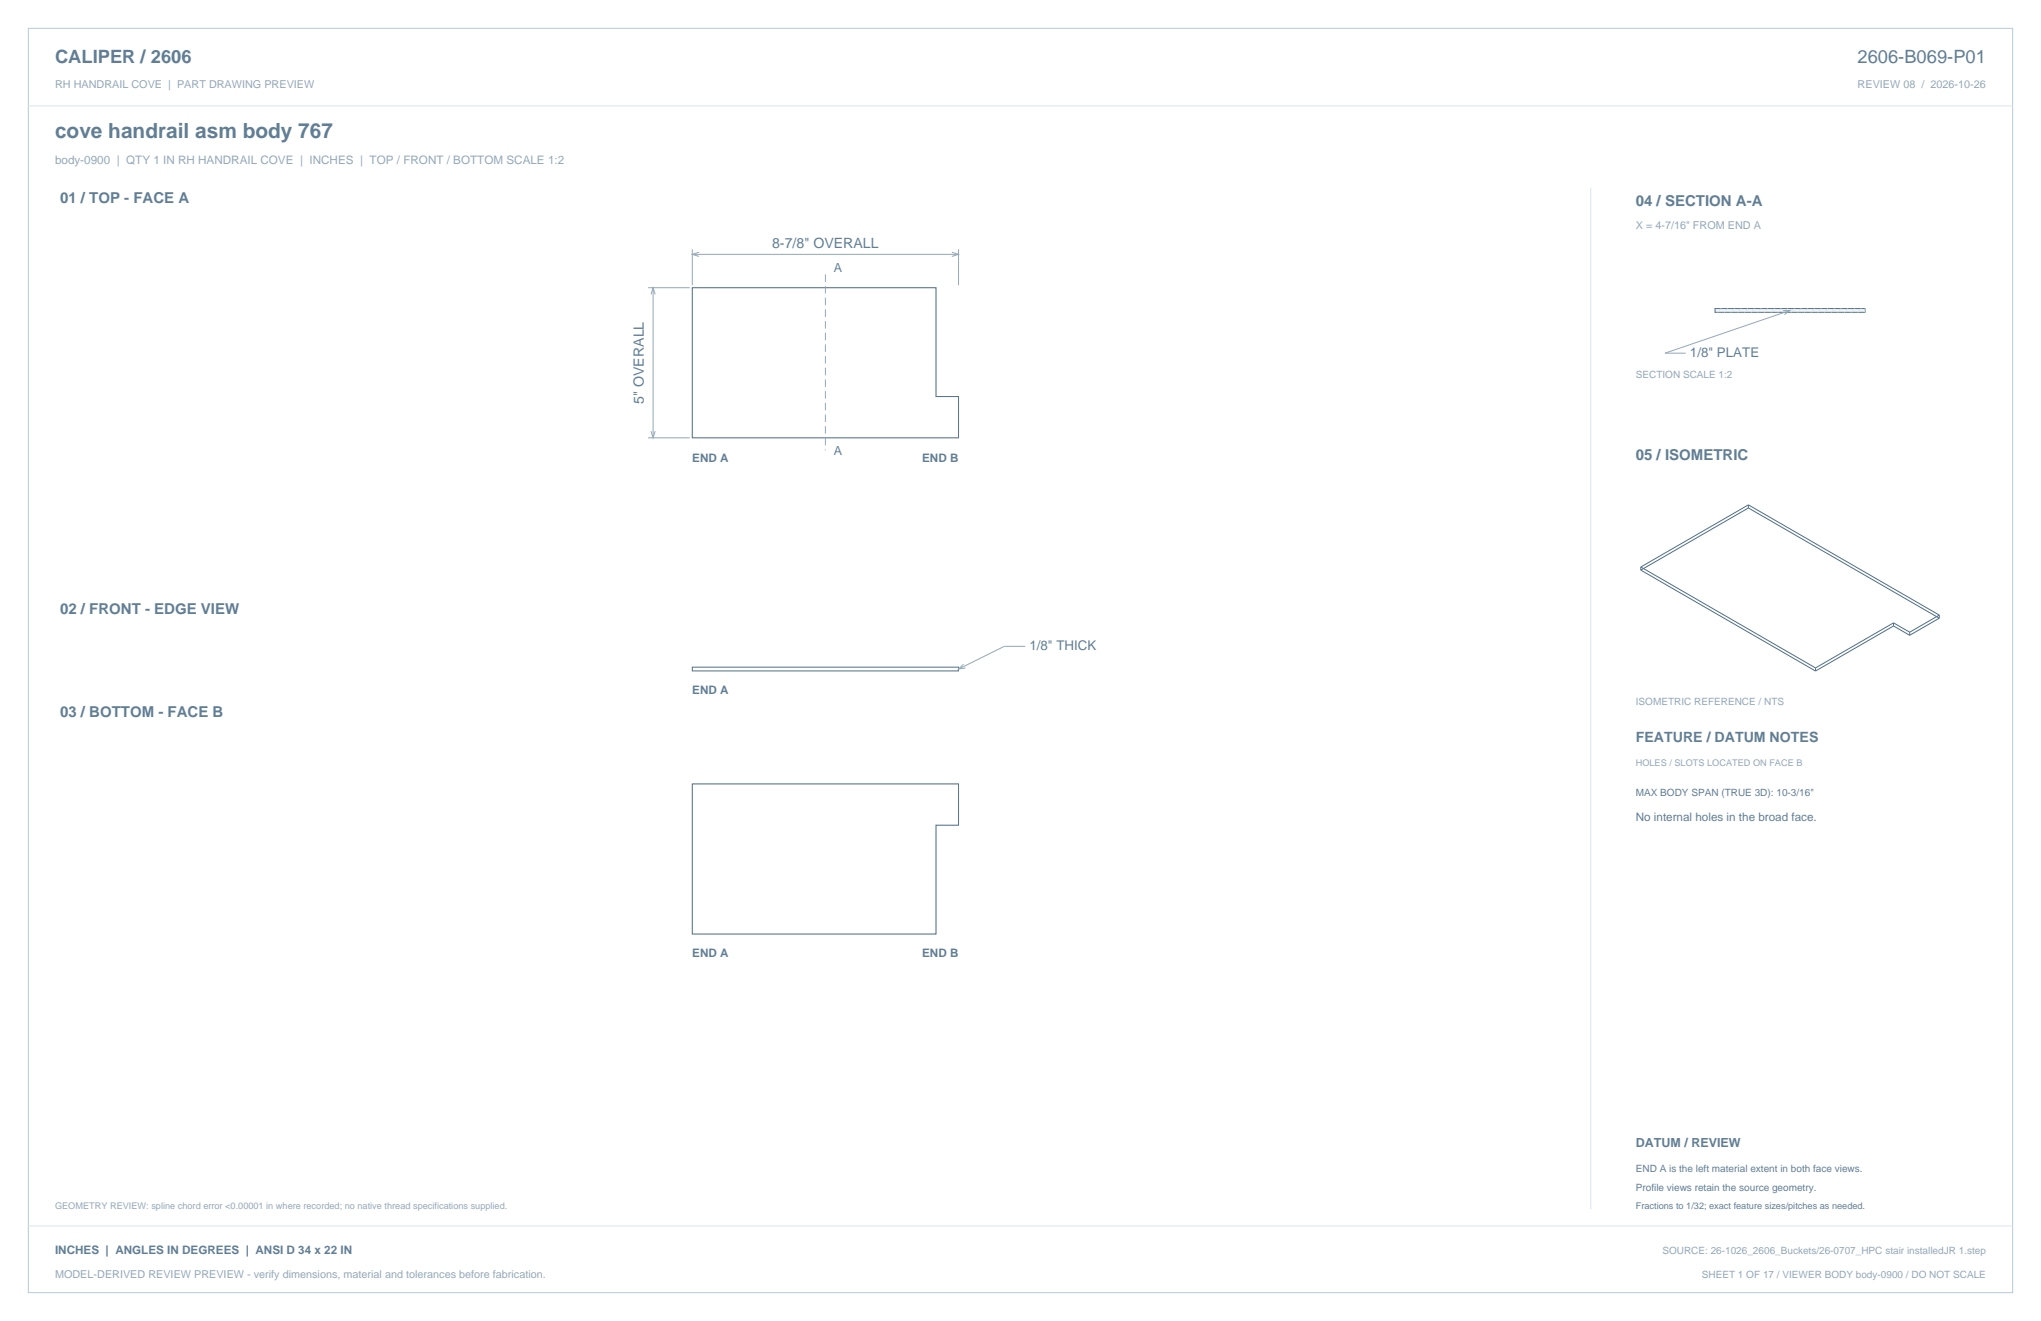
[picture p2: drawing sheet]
<svg xmlns="http://www.w3.org/2000/svg" width="864mm" height="559mm" viewBox="0 0 864 559" stroke-linecap="round" stroke-linejoin="round" font-family="sans-serif">
<defs><g id="words">
<text font-size="8.8" fill="#617e94" x="23.3" y="58.2">cove handrail asm body 767</text>
<g font-size="7.8" fill="#617e94">
<text x="23.3" y="26.8">CALIPER / 2606</text>
<text x="786" y="26.8">2606-B069-P01</text>
</g>
<g font-size="6.3" fill="#617e94">
<text x="25.4" y="86.1">01 / TOP - FACE A</text>
<text x="692.1" y="87.1">04 / SECTION A-A</text>
<text x="692.1" y="194.4">05 / ISOMETRIC</text>
<text x="25.4" y="259.6">02 / FRONT - EDGE VIEW</text>
<text x="25.4" y="303.4">03 / BOTTOM - FACE B</text>
</g>
<g font-size="6" fill="#617e94">
<text x="326.7" y="104.8">8-7/8&quot; OVERALL</text>
<text x="272.5" y="170.9" transform="rotate(-90 272.5 170.9)">5&quot; OVERALL</text>
<text x="692.1" y="314">FEATURE / DATUM NOTES</text>
</g>
<g font-size="5.6" fill="#617e94">
<text x="715.1" y="151.2">1/8&quot; PLATE</text>
<text x="435.6" y="275.2">1/8&quot; THICK</text>
</g>
<g font-size="5.3" fill="#617e94">
<text x="352.8" y="115">A</text>
<text x="352.8" y="192.3">A</text>
<text x="692.1" y="485.1">DATUM / REVIEW</text>
</g>
<text font-size="4.9" fill="#93a8b9" x="23.3" y="69.5">body-0900 | QTY 1 IN RH HANDRAIL COVE | INCHES | TOP / FRONT / BOTTOM SCALE 1:2</text>
<g font-size="4.9" fill="#617e94">
<text x="292.9" y="195.4">END A</text>
<text x="390.2" y="195.4">END B</text>
<text x="292.9" y="293.7">END A</text>
<text x="692.1" y="347.5">No internal holes in the broad face.</text>
<text x="292.9" y="405">END A</text>
<text x="390.2" y="405">END B</text>
<text x="23.3" y="530.6">INCHES | ANGLES IN DEGREES | ANSI D 34 x 22 IN</text>
</g>
<g font-size="4.6" fill="#93a8b9">
<text x="23.3" y="37">RH HANDRAIL COVE | PART DRAWING PREVIEW</text>
<text x="786" y="37">REVIEW 08 / 2026-10-26</text>
<text x="692.1" y="97">X = 4-7/16&quot; FROM END A</text>
<text x="23.3" y="540.5">MODEL-DERIVED REVIEW PREVIEW - verify dimensions, material and tolerances before fabrication.</text>
</g>
<g font-size="4.2" fill="#93a8b9">
<text x="692.1" y="160">SECTION SCALE 1:2</text>
<text x="692.1" y="298.1">ISOMETRIC REFERENCE / NTS</text>
<text x="703.4" y="530.6">SOURCE: 26-1026_2606_Buckets/26-0707_HPC stair installedJR 1.step</text>
<text x="720.1" y="540.5">SHEET 1 OF 17 / VIEWER BODY body-0900 / DO NOT SCALE</text>
</g>
<g font-size="4.2" fill="#617e94">
<text x="692.1" y="336.9">MAX BODY SPAN (TRUE 3D): 10-3/16&quot;</text>
<text x="692.1" y="495.7">END A is the left material extent in both face views.</text>
<text x="692.1" y="503.8">Profile views retain the source geometry.</text>
</g>
<g font-size="3.9" fill="#93a8b9">
<text x="692.1" y="323.8">HOLES / SLOTS LOCATED ON FACE B</text>
<text x="23.3" y="511.5">GEOMETRY REVIEW: spline chord error &lt;0.00001 in where recorded; no native thread specifications supplied.</text>
</g>
<text font-size="3.9" fill="#617e94" x="692.1" y="511.5">Fractions to 1/32; exact feature sizes/pitches as needed.</text>
</g></defs>
<path d="M12 12h839.6v534.8h-839.6z" fill="none" stroke="#b8cad8" stroke-width=".42"/>
<path d="M12 44.8h839.6M673.1 79.4v432.1" fill="none" stroke="#dbe5ed" stroke-width=".42"/>
<path d="M292.9 121.7h103.1v46h9.6v17.5h-112.7zM292.9 331.6h112.7v17.5h-9.6v46h-103.1z" fill="none" stroke="#536f85" stroke-width=".44"/>
<path d="M292.9 105.5v15.1M292.9 107.6h112.7M295.7 106.7l-2.8 .9 2.8 .9M402.8 106.7l2.8 .9-2.8 .9M405.6 105.5v15.1M274.2 121.7h17.7M275.5 124.5l.8-2.8 .9 2.8M276.3 121.7v63.5M274.2 185.2h17.7M275.5 182.4l.8 2.8 .9-2.8M433.8 273.4h-8.8l-19.4 9.6M407.7 281l-2.1 2 2.9-.4" fill="none" stroke="#93a8b9" stroke-width=".42"/>
<path d="M349.2 116.1v74.4" fill="none" stroke="#93a8b9" stroke-width=".42" stroke-dasharray="3.2 1.8" stroke-linecap="butt"/>
<path d="M292.9 282.2h112.7v1.6h-112.7z" fill="none" stroke="#536f85" stroke-width=".42"/>
<path d="M725.7 130.5h63.5v1.6h-63.5z" fill-rule="evenodd" fill="#f2f6f9" stroke="#536f85" stroke-width=".42"/>
<g fill="none" stroke="#dbe5ed" stroke-width=".42">
<path d="M728.3 130.5l-1.6 1.6M731.1 130.5l-1.6 1.6M734 130.5l-1.6 1.6M736.8 130.5l-1.6 1.6M739.6 130.5l-1.6 1.6M742.4 130.5l-1.6 1.6M745.2 130.5l-1.5 1.6M748.1 130.5l-1.6 1.6M750.9 130.5l-1.6 1.6M753.7 130.5l-1.6 1.6M756.5 130.5l-1.6 1.6M759.4 130.5l-1.6 1.6"/>
<path d="M762.2 130.5l-1.6 1.6M765 130.5l-1.6 1.6M767.8 130.5l-1.6 1.6M770.6 130.5l-1.5 1.6M773.5 130.5l-1.6 1.6M776.3 130.5l-1.6 1.6M779.1 130.5l-1.6 1.6M781.9 130.5l-1.6 1.6M784.8 130.5l-1.6 1.6M787.6 130.5l-1.6 1.6M789.2 130.5l-.4 1.6M12 518.6h839.6"/>
</g>
<path d="M754.5 131.4l2.9-.1-2.4 1.8M757.4 131.3l-52.9 18.1h8.8" fill="none" stroke="#93a8b9" stroke-width=".42"/>
<g fill="none" stroke="#536f85" stroke-width=".42">
<path d="M739.8 213.6v1.3M739.8 214.9l-45.5 26.3M739.8 214.9l80.8 46.6M739.8 213.6l-45.5 26.2M739.8 213.6l80.8 46.6M694.3 239.8l73.9 42.7M694.3 239.8v1.4M694.3 241.2l73.9 42.7M801.2 263.5l-33 19M801.2 263.5l6.8 3.9M801.2 263.5v1.3M801.2 264.8l6.8 3.9"/>
<path d="M801.2 264.8l-33 19.1M808 267.4v1.3M820.6 260.2l-12.6 7.2M820.6 261.5l-12.6 7.2M820.6 260.2v1.3M768.2 282.5v1.4"/>
</g>
<use href="#words"/>
</svg>
